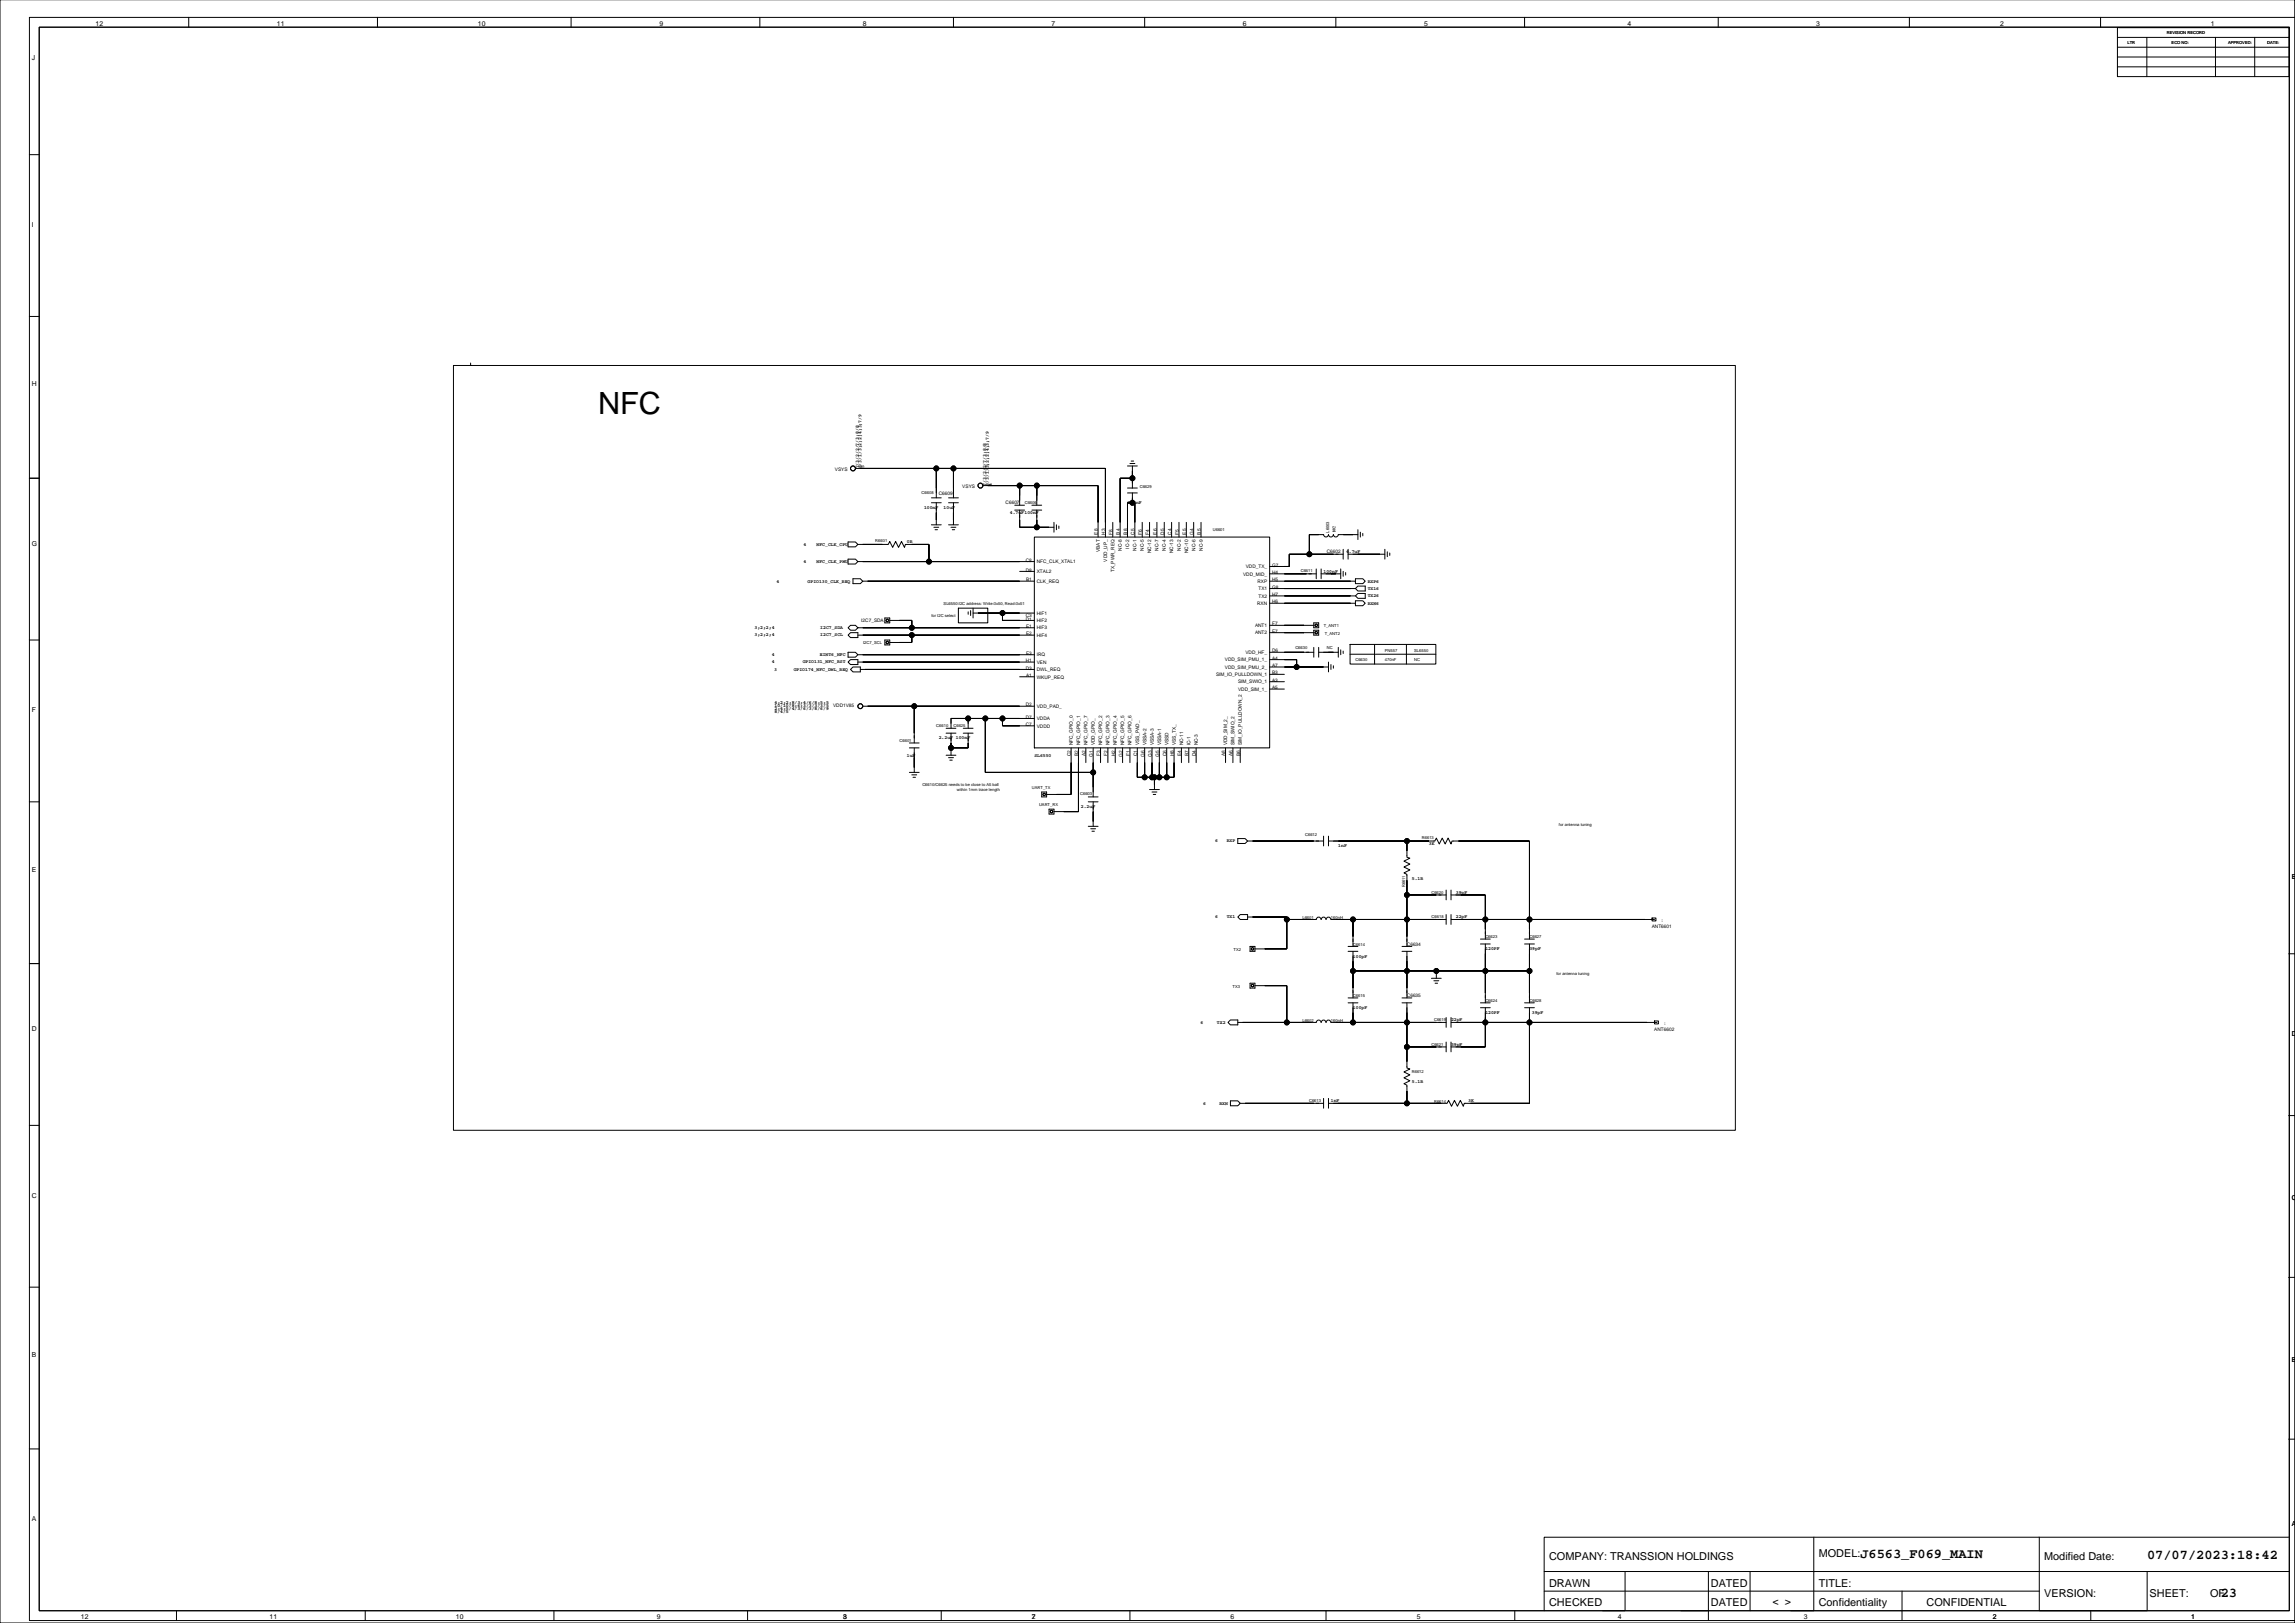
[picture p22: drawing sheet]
<svg xmlns="http://www.w3.org/2000/svg" width="1189mm" height="841mm" viewBox="0 0 1189 841" stroke-linecap="round" stroke-linejoin="round" font-family="sans-serif">
<defs><g id="words">
<text font-size="15.9" x="310" y="214">NFC</text>
<g font-size="7.1">
<text x="964" y="807">J6563_F069_MAIN</text>
<text x="1112" y="808">07/07/2023:18:42</text>
<text x="1150" y="827">23</text>
</g>
<g font-size="5.6">
<text x="802" y="808">COMPANY: TRANSSION HOLDINGS</text>
<text x="942" y="807">MODEL:</text>
<text x="1059" y="808">Modified Date:</text>
<text x="802" y="822">DRAWN</text>
<text x="886" y="822">DATED</text>
<text x="942" y="822">TITLE:</text>
<text x="1059" y="827">VERSION:</text>
<text x="1114" y="827">SHEET:</text>
<text x="1145" y="827">OF</text>
<text x="802" y="832">CHECKED</text>
<text x="886" y="832">DATED</text>
<text x="918" y="831">&lt; &gt;</text>
<text x="942" y="832">Confidentiality</text>
<text x="998" y="832">CONFIDENTIAL</text>
</g>
<g font-size="3.5">
<text x="50" y="13">12</text>
<text x="143" y="13">11</text>
<text x="248" y="13">10</text>
<text x="342" y="13">9</text>
<text x="447" y="13">8</text>
<text x="545" y="13">7</text>
<text x="644" y="13">6</text>
<text x="738" y="13">5</text>
<text x="843" y="13">4</text>
<text x="941" y="13">3</text>
<text x="1036" y="13">2</text>
<text x="1145" y="13">1</text>
<text x="17" y="31">J</text>
<text x="17" y="118">I</text>
<text x="17" y="200">H</text>
<text x="17" y="283">G</text>
<text x="17" y="369">F</text>
<text x="17" y="452">E</text>
<text x="1187" y="455">E</text>
<text x="17" y="534">D</text>
<text x="1187" y="537">D</text>
<text x="17" y="620">C</text>
<text x="1187" y="622">C</text>
<text x="17" y="703">B</text>
<text x="1187" y="705">B</text>
<text x="17" y="788">A</text>
<text x="1187" y="791">A</text>
<text x="42" y="839">12</text>
<text x="140" y="839">11</text>
<text x="236" y="839">10</text>
<text x="340" y="839">9</text>
<text x="437" y="839">3</text>
<text x="437" y="839">8</text>
<text x="535" y="839">2</text>
<text x="535" y="839">7</text>
<text x="637" y="839">6</text>
<text x="734" y="839">5</text>
<text x="838" y="839">4</text>
<text x="935" y="839">3</text>
<text x="1032" y="839">2</text>
<text x="1135" y="839">1</text>
</g>
<g font-size="2.5">
<text x="432" y="244">VSYS</text>
<text x="445" y="243" transform="rotate(-90 445 243)">7/3/2/2/7/3;8/8</text>
<text x="446" y="243" transform="rotate(-90 446 243)">8/3/1/3;2;2;4;3;7/9</text>
<text x="448" y="243" transform="rotate(-90 448 243)">5</text>
<text x="511" y="252" transform="rotate(-90 511 252)">7/3/2/2/7/3;8/8</text>
<text x="512" y="252" transform="rotate(-90 512 252)">8/3/1/3;2;2;4;3;7/9</text>
<text x="514" y="252" transform="rotate(-90 514 252)">4</text>
<text x="486" y="256">C6609</text>
<text x="499" y="253">VSYS</text>
<text x="479" y="264">100nF</text>
<text x="489" y="264">10uF</text>
<text x="521" y="261">C6607</text>
<text x="584" y="261">220nF</text>
<text x="523" y="266">4.7uF100nF</text>
<text x="692" y="276" transform="rotate(-90 692 276)">NC</text>
<text x="470" y="281">0R</text>
<text x="569" y="277" transform="rotate(-90 569 277)">E8</text>
<text x="573" y="277" transform="rotate(-90 573 277)">H3</text>
<text x="576" y="277" transform="rotate(-90 576 277)">F8</text>
<text x="580" y="277" transform="rotate(-90 580 277)">B4</text>
<text x="584" y="277" transform="rotate(-90 584 277)">B8</text>
<text x="588" y="277" transform="rotate(-90 588 277)">C5</text>
<text x="592" y="277" transform="rotate(-90 592 277)">F6</text>
<text x="595" y="277" transform="rotate(-90 595 277)">F4</text>
<text x="599" y="277" transform="rotate(-90 599 277)">E6</text>
<text x="603" y="277" transform="rotate(-90 603 277)">D5</text>
<text x="607" y="277" transform="rotate(-90 607 277)">C4</text>
<text x="611" y="277" transform="rotate(-90 611 277)">F5</text>
<text x="614" y="277" transform="rotate(-90 614 277)">E5</text>
<text x="618" y="277" transform="rotate(-90 618 277)">G4</text>
<text x="622" y="277" transform="rotate(-90 622 277)">B5</text>
<text x="416" y="283">4</text>
<text x="423" y="283">NFC_CLK_CPU</text>
<text x="570" y="286" transform="rotate(-90 570 286)">VBAT</text>
<text x="581" y="285" transform="rotate(-90 581 285)">NC-8</text>
<text x="585" y="284" transform="rotate(-90 585 284)">IC-2</text>
<text x="589" y="285" transform="rotate(-90 589 285)">NC-1</text>
<text x="593" y="285" transform="rotate(-90 593 285)">NC-5</text>
<text x="596" y="287" transform="rotate(-90 596 287)">NC-12</text>
<text x="600" y="285" transform="rotate(-90 600 285)">NC-7</text>
<text x="604" y="285" transform="rotate(-90 604 285)">NC-4</text>
<text x="608" y="287" transform="rotate(-90 608 287)">NC-13</text>
<text x="612" y="285" transform="rotate(-90 612 285)">NC-2</text>
<text x="615" y="287" transform="rotate(-90 615 287)">NC-10</text>
<text x="619" y="285" transform="rotate(-90 619 285)">NC-6</text>
<text x="623" y="285" transform="rotate(-90 623 285)">NC-9</text>
<text x="687" y="287">C6602</text>
<text x="697" y="286">4.7uF</text>
<text x="416" y="292">4</text>
<text x="423" y="292">NFC_CLK_PMU</text>
<text x="531" y="291">C8</text>
<text x="537" y="292">NFC_CLK_XTAL1</text>
<text x="574" y="291" transform="rotate(-90 574 291)">VDD_UP_</text>
<text x="659" y="293">G7</text>
<text x="531" y="296">D8</text>
<text x="537" y="297">XTAL2</text>
<text x="577" y="296" transform="rotate(-90 577 296)">TX_PWR_REQ</text>
<text x="644" y="298">VDD_MID_</text>
<text x="645" y="294">VDD_TX_</text>
<text x="659" y="297">H4</text>
<text x="686" y="297">100nF</text>
<text x="402" y="302">4</text>
<text x="418" y="302">GPIO130_CLK_REQ</text>
<text x="532" y="301">B1</text>
<text x="537" y="302">CLK_REQ</text>
<text x="651" y="302">RXP</text>
<text x="652" y="306">TX1</text>
<text x="659" y="301">H5</text>
<text x="659" y="305">G8</text>
<text x="708" y="306">TX16</text>
<text x="708" y="302">RXP6</text>
<text x="652" y="310">TX2</text>
<text x="659" y="309">H7</text>
<text x="708" y="309">TX26</text>
<text x="651" y="313">RXN</text>
<text x="659" y="313">H6</text>
<text x="708" y="313">RXN6</text>
<text x="446" y="322">I2C7_SDA</text>
<text x="531" y="321">D1</text>
<text x="531" y="320">C3</text>
<text x="537" y="318">HIF1</text>
<text x="537" y="322">HIF2</text>
<text x="659" y="324">F7</text>
<text x="391" y="330">3;2;2;4</text>
<text x="391" y="326">3;2;2;4</text>
<text x="425" y="330">I2C7_SCL</text>
<text x="425" y="326">I2C7_SDA</text>
<text x="532" y="329">E2</text>
<text x="532" y="325">E1</text>
<text x="537" y="326">HIF3</text>
<text x="537" y="330">HIF4</text>
<text x="650" y="325">ANT1</text>
<text x="650" y="329">ANT2</text>
<text x="659" y="328">E7</text>
<text x="400" y="340">4</text>
<text x="425" y="340">EINT6_NFC</text>
<text x="532" y="339">E3</text>
<text x="537" y="340">IRQ</text>
<text x="645" y="339">VDD_HF_</text>
<text x="659" y="342">A4</text>
<text x="659" y="338">D6</text>
<text x="400" y="344">4</text>
<text x="401" y="347">3</text>
<text x="411" y="347">GPIO174_NFC_DWL_REQ</text>
<text x="416" y="344">GPIO131_NFC_RST</text>
<text x="531" y="343">H1</text>
<text x="531" y="347">D3</text>
<text x="537" y="348">DWL_REQ</text>
<text x="537" y="344">VEN</text>
<text x="634" y="346">VDD_SIM_PMU_2_</text>
<text x="634" y="343">VDD_SIM_PMU_1_</text>
<text x="659" y="346">A7</text>
<text x="532" y="351">A1</text>
<text x="537" y="351">WKUP_REQ</text>
<text x="630" y="350">SIM_IO_PULLDOWN_1</text>
<text x="641" y="354">SIM_SWIO_1</text>
<text x="659" y="353">A3</text>
<text x="659" y="349">B3</text>
<text x="641" y="358">VDD_SIM_1_</text>
<text x="659" y="357">A5</text>
<text x="401" y="365">4;2;2;8/3;4/6/8;5;5</text>
<text x="531" y="366">D2</text>
<text x="401" y="366">10/10/8;6;3/3/3/3/5</text>
<text x="401" y="368">2;4;5/4/3/6/3/8/6/9</text>
<text x="401" y="369">8/4/5</text>
<text x="432" y="366">VDD1V85</text>
<text x="537" y="367">VDD_PAD_</text>
<text x="531" y="372">D7</text>
<text x="531" y="376">C7</text>
<text x="537" y="377">VDDD</text>
<text x="537" y="373">VDDA</text>
<text x="486" y="383">2.2uF 100nF</text>
<text x="556" y="386" transform="rotate(-90 556 386)">NFC_GPIO_0</text>
<text x="560" y="386" transform="rotate(-90 560 386)">NFC_GPIO_1</text>
<text x="563" y="386" transform="rotate(-90 563 386)">NFC_GPIO_7</text>
<text x="567" y="386" transform="rotate(-90 567 386)">VDD_GPIO_</text>
<text x="571" y="386" transform="rotate(-90 571 386)">NFC_GPIO_2</text>
<text x="575" y="386" transform="rotate(-90 575 386)">NFC_GPIO_3</text>
<text x="579" y="386" transform="rotate(-90 579 386)">NFC_GPIO_4</text>
<text x="582" y="386" transform="rotate(-90 582 386)">NFC_GPIO_5</text>
<text x="586" y="386" transform="rotate(-90 586 386)">NFC_GPIO_6</text>
<text x="590" y="386" transform="rotate(-90 590 386)">VSS_PAD_</text>
<text x="594" y="386" transform="rotate(-90 594 386)">VSSA-2</text>
<text x="598" y="386" transform="rotate(-90 598 386)">VSSA-3</text>
<text x="601" y="386" transform="rotate(-90 601 386)">VSSA-1</text>
<text x="605" y="386" transform="rotate(-90 605 386)">VSSD</text>
<text x="609" y="386" transform="rotate(-90 609 386)">VSS_TX_</text>
<text x="613" y="386" transform="rotate(-90 613 386)">NC-11</text>
<text x="617" y="386" transform="rotate(-90 617 386)">IC-1</text>
<text x="621" y="386" transform="rotate(-90 621 386)">NC-3</text>
<text x="636" y="386" transform="rotate(-90 636 386)">VDD_SIM_2_</text>
<text x="640" y="386" transform="rotate(-90 640 386)">SIM_SWIO_2</text>
<text x="643" y="386" transform="rotate(-90 643 386)">SIM_IO_PULLDOWN_2</text>
<text x="470" y="392">1uF</text>
<text x="536" y="392">SL6550</text>
<text x="555" y="392" transform="rotate(-90 555 392)">C2</text>
<text x="559" y="392" transform="rotate(-90 559 392)">B2</text>
<text x="562" y="392" transform="rotate(-90 562 392)">A2</text>
<text x="566" y="392" transform="rotate(-90 566 392)">G1</text>
<text x="570" y="392" transform="rotate(-90 570 392)">F3</text>
<text x="574" y="392" transform="rotate(-90 574 392)">F2</text>
<text x="578" y="392" transform="rotate(-90 578 392)">H2</text>
<text x="581" y="392" transform="rotate(-90 581 392)">G2</text>
<text x="585" y="392" transform="rotate(-90 585 392)">F1</text>
<text x="589" y="392" transform="rotate(-90 589 392)">C1</text>
<text x="593" y="392" transform="rotate(-90 593 392)">G6</text>
<text x="597" y="392" transform="rotate(-90 597 392)">G3</text>
<text x="600" y="392" transform="rotate(-90 600 392)">G5</text>
<text x="604" y="392" transform="rotate(-90 604 392)">C6</text>
<text x="608" y="392" transform="rotate(-90 608 392)">H8</text>
<text x="612" y="392" transform="rotate(-90 612 392)">E4</text>
<text x="616" y="392" transform="rotate(-90 616 392)">B7</text>
<text x="619" y="392" transform="rotate(-90 619 392)">D4</text>
<text x="635" y="392" transform="rotate(-90 635 392)">A8</text>
<text x="639" y="392" transform="rotate(-90 639 392)">A6</text>
<text x="642" y="392" transform="rotate(-90 642 392)">B6</text>
<text x="560" y="419">2.2uF</text>
<text x="630" y="436">6</text>
<text x="635" y="436">RXP</text>
<text x="740" y="438">3K</text>
<text x="693" y="439">1nF</text>
<text x="731" y="456">5.1R</text>
<text x="754" y="463">39pF</text>
<text x="630" y="476">6</text>
<text x="635" y="476">TX1</text>
<text x="754" y="476">22pF</text>
<text x="856" y="481">ANT6601</text>
<text x="729" y="490">C6634</text>
<text x="701" y="496">100pF</text>
<text x="769" y="492">120PF</text>
<text x="792" y="492">39pF</text>
<text x="729" y="516">C6635</text>
<text x="701" y="523">100pF</text>
<text x="769" y="525">120PF</text>
<text x="794" y="525">39pF</text>
<text x="622" y="530">6</text>
<text x="630" y="530">TX2</text>
<text x="752" y="529">22pF</text>
<text x="857" y="534">ANT6602</text>
<text x="752" y="542">39pF</text>
<text x="731" y="561">5.1R</text>
<text x="623" y="572">6</text>
<text x="632" y="572">RXN</text>
<text x="689" y="571">1nF</text>
<text x="761" y="571">3K</text>
</g>
<g font-size="2.1">
<text x="1122" y="18">REVISION RECORD</text>
<text x="1102" y="23">LTR</text>
<text x="1125" y="23">ECO NO:</text>
<text x="1154" y="23">APPROVED:</text>
<text x="1174" y="23">DATE:</text>
<text x="477" y="256">C6608</text>
<text x="590" y="253">C6629</text>
<text x="531" y="261">C6606</text>
<text x="628" y="275">U6601</text>
<text x="689" y="276" transform="rotate(-90 689 276)">L6003</text>
<text x="453" y="281">R6601</text>
<text x="674" y="296">C6611</text>
<text x="489" y="313">SL6550:I2C address: Write:0x50, Read:0x51</text>
<text x="482" y="320">for I2C select</text>
<text x="686" y="325">T_ANT1</text>
<text x="686" y="329">T_ANT2</text>
<text x="447" y="334">I2C7_SCL</text>
<text x="671" y="336">C6630</text>
<text x="687" y="336">NC</text>
<text x="717" y="337">PN557</text>
<text x="733" y="337">SL6550</text>
<text x="702" y="343">C6630</text>
<text x="717" y="343">470nF</text>
<text x="733" y="343">NC</text>
<text x="485" y="376">C6610</text>
<text x="494" y="376">C6625</text>
<text x="466" y="384">C6601</text>
<text x="478" y="407">C6610/C6625 needs to be close to A5 ball</text>
<text x="496" y="410">within 1mm trace length</text>
<text x="535" y="409">UART_TX</text>
<text x="560" y="412">C6603</text>
<text x="538" y="417">UART_RX</text>
<text x="808" y="428">for antenna tuning</text>
<text x="676" y="433">C6612</text>
<text x="737" y="434">R6613</text>
<text x="728" y="460" transform="rotate(-90 728 460)">R6611</text>
<text x="742" y="463">C6620</text>
<text x="675" y="476">L6601</text>
<text x="689" y="476">160nH</text>
<text x="742" y="476">C6618</text>
<text x="701" y="490">C6614</text>
<text x="769" y="486">C6623</text>
<text x="792" y="486">C6627</text>
<text x="639" y="492">TX2</text>
<text x="806" y="505">for antenna tuning</text>
<text x="639" y="512">TX3</text>
<text x="701" y="517">C6615</text>
<text x="769" y="519">C6624</text>
<text x="792" y="519">C6628</text>
<text x="675" y="529">L6602</text>
<text x="689" y="529">160nH</text>
<text x="743" y="529">C6619</text>
<text x="742" y="542">C6621</text>
<text x="731" y="556">R6612</text>
<text x="678" y="571">C6613</text>
<text x="743" y="571">R6614</text>
</g>
<g font-size=".7">
<text x="861" y="478" transform="rotate(-90 861 478)">H1.7</text>
<text x="863" y="531" transform="rotate(-90 863 531)">H1.7</text>
</g>
</g></defs>
<g fill="none" stroke="#000" stroke-width=".52">
<path d="M0 0v841h1189v-841M20 14h1166v820h-1166zM98 9v5M196 9v5M296 9v5M394 9v5M494 9v5M593 9v5M692 9v5M790 9v5M890 9v5M989 9v5"/>
<path d="M1088 9v5M1097 14h89v26h-89zM1097 19h89M1098 14h88M1112 19v21M1148 19v21M1168 19v21M1189 9h-1174v830h1174M1097 30h89M1097 35h89M1097 24h89M15 80h5"/>
<path d="M15 164h5M244 188v1h-9v396h664v-396h-655M586 239h1M15 248h5M443 243h130v35M446 243h.1M482 258h6M485 243v15M491 258h5M494 243v15M509 252h60v26M512 252h.1"/>
<path d="M528 252v10M537 252v10M584 253h5M584 255h5M584 241h5M585 240h3M587 244h.1M587 248h.1M587 248h-7v30M587 241v12M587 255v5M482 260h6"/>
<path d="M482 272h6M484 273h2M484 274h2M485 269h.1M485 260v12M491 260h5M491 272h5M493 273h2M493 274h2M494 269h.1M494 260v12M526 262h5"/>
<path d="M526 264h5M528 264v9h18M535 262h5M535 264h5M536 278h122v109h-122zM537 264v9M543 273h.1M546 271v5M547 272v2M549 272v2M576 271v7M584 278v-18h4v18"/>
<path d="M587 260h.1M592 271v7M595 271v7M599 271v7M603 271v7M607 271v7M611 271v7M615 271v7M618 271v7M622 271v7M701 277h.1M703 277h-10a1.3 1.3 0 0 1-1 1 1.3 1.3 0 0 1-1-1 1.3 1.3 0 0 1-2 1 1.3 1.3 0 0 1-1-1 1.3 1.3 0 0 1-1 1 1.3 1.3 0 0 1-1-1h-8v10"/>
<path d="M703 274v5M705 276v2M706 276v2M439 281h4l1 1-1 1h-4zM439 290h4l1 1-1 1h-4zM442 300h4l1 1-1 1h-4zM444 282h16l1-2 1 4 2-4 1 4 2-4 2 4v-2h12v9M444 291h92M447 282h.1M447 291h.1M528 296h8M658 297h24"/>
<path d="M682 295v5M684 297h11M684 295v5M692 297h.1M695 295v5M696 287h-28v6h-10M696 285v5M696 296v3M697 297v1M698 287h19M698 285v5M702 300h4l1 1-1 1h-4z"/>
<path d="M715 287h.1M717 285v5M719 286v2M720 286v2M447 301h89M449 301h.1M496 315h16v8h-16zM502 317v1M503 316v3M504 318h32M504 315v5M507 318h.1"/>
<path d="M519 318v3h17M658 305h44M658 301h44M658 309h44M658 312h44M700 305h.1M700 309h.1M700 301h.1M700 312h.1M702 305l1-1h4v2h-4zM702 311h4l1 1-1 2h-4zM703 307h4v3h-4l-1-1z"/>
<path d="M15 332h5M439 338h4l1 1-1 1h-4zM439 329l2-1h3v2h-3zM444 325l-1-1h-2l-2 1 2 1h2l1-1h92M444 329h92M444 339h92M447 339h.1M447 329h.1M447 325h.1M458 320h3v3h-3zM458 332h3v2h-3zM461 321h11v4"/>
<path d="M472 329v4h-11M658 338h23M658 324h23M658 328h23M681 323h2v2h-2zM681 326h2v3h-2zM681 335v5M683 338h10M683 335v5M691 338h.1M693 335v5M695 337v2"/>
<path d="M696 337v1M699 334h45v10h-45zM699 339h45M712 334v10M729 334v10M439 343l2-1h3v2h-3zM441 347l1-2h4v3h-4zM444 343h92M446 347h90M447 343h.1M448 347h.1M528 351h8"/>
<path d="M658 345h30M658 357h7M658 349h7M658 353h7M658 342h14v3M686 345h.1M688 343v5M689 344v3M691 345v1M447 366h89M449 366h.1M474 366v19"/>
<path d="M490 377h5M490 380h5M493 380v11M499 377h5M499 380h5M502 372h.1M502 372v5M502 380v7h-9M510 372v28h56M519 372v4h17M536 372h-43v5M471 385h5"/>
<path d="M471 387h5M474 398h.1M474 387v13M490 391h5M491 392h3M492 394h1M493 389h.1M555 387v25h-13M559 387v33h-13M562 387v8M566 387v26M570 387v8"/>
<path d="M574 387v8M578 387v8M582 387v8M585 387v8M589 387v16h19v-16M593 387v16M597 387v16M601 387v16M604 387v16M612 387v8M616 387v8M620 387v8"/>
<path d="M635 387v8M639 387v8M642 387v8M15 415h5M471 400h5M472 401h3M473 403h1M540 410h2v3h-2zM543 419h3v3h-3zM564 413h5M564 415h5M566 415v13"/>
<path d="M595 409h6M597 410h2M597 412h2M598 406h.1M598 403v6M564 428h5M565 429h3M566 431h1M566 425h.1M641 434h4l1 2-1 1h-4zM646 436h40M649 436h.1"/>
<path d="M686 433v5M688 436h55l1-2 2 3 1-3 2 3 1-3 2 3v-1h40v50M688 433v5M729 436v8l1 1-3 1 3 2-3 1 3 2-3 1 2 1v37M641 475l1-1h4v2h-4zM646 475h21v16h-17M649 475h.1M667 476h15a1.3 1.3 0 0 1 1-1 1.3 1.3 0 0 1 1 1 1.3 1.3 0 0 1 2-1 1.3 1.3 0 0 1 1 1 1.3 1.3 0 0 1 1-1 1.3 1.3 0 0 1 1 1h60M701 476v14M729 464h20M749 461v5M749 474v5"/>
<path d="M752 464h17v22M752 476h105M752 461v5M752 474v5M856 476h2v1h-2zM15 499h5M648 490h2v3h-2zM698 490h5M698 493h5M701 493v24M726 490h5M726 493h5"/>
<path d="M729 493v24M767 486h5M767 489h5M769 489v30M790 486h5M790 489h5M792 489v30M1186 494h3M648 509h2v3h-2zM650 511h17v19M698 519h5M698 517h5"/>
<path d="M701 519v11M701 503h91M726 519h5M726 517h5M729 519v34l1 1-3 1 3 2-3 1 3 2-3 1 2 1v9M742 507h5M743 508h2M743 509h2M744 504h.1M744 503v4M767 519h5M790 519h5"/>
<path d="M636 530l1-2h4v3h-4zM641 530h41a1.3 1.3 0 0 1 1-2 1.3 1.3 0 0 1 1 2 1.4 1.4 0 0 1 2-2 1.3 1.3 0 0 1 1 2 1.3 1.3 0 0 1 1-2 1.3 1.3 0 0 1 1 2h60M644 530h.1M749 527v5M749 540v5M752 527v5M752 540v5M752 530h106M767 522h5M769 522v20h-17M790 522h5M792 522v49h-33l-1 2-2-3-1 3-2-3-1 3-2-3v1h-62"/>
<path d="M857 529h2v1h-2zM729 542h20M637 570h4l1 1-1 2h-4zM642 571h44M645 571h.1M686 569v5M688 569v5M1186 578h3M15 583h5M15 667h5M1186 662h3M15 751h5"/>
<path d="M1186 745h3M940 796v38h-12M1056 796v38h56M1186 796h-386v38M800 814h386M842 814v20h-12M885 814v20h-14M907 814v20M1112 814v20M91 834v5M189 834v5M287 834v5"/>
<path d="M387 834v5M488 834v5M585 834v5M687 834v5M785 834v5M800 824h256M885 834v5M985 824v15M1083 834v5"/>
<circle cx="442" cy="243" r="1.3"/>
<circle cx="485" cy="243" r="1.3"/>
<circle cx="494" cy="243" r="1.3"/>
<circle cx="508" cy="252" r="1.3"/>
<circle cx="528" cy="252" r="1.3"/>
<circle cx="537" cy="252" r="1.3"/>
<circle cx="587" cy="248" r="1.3"/>
<circle cx="537" cy="273" r="1.3"/>
<circle cx="587" cy="260" r="1.3"/>
<circle cx="481" cy="291" r="1.3"/>
<circle cx="678" cy="287" r="1.3"/>
<circle cx="519" cy="318" r="1.3"/>
<circle cx="460" cy="333" r=".6"/>
<circle cx="460" cy="321" r=".6"/>
<circle cx="472" cy="329" r="1.3"/>
<circle cx="472" cy="325" r="1.3"/>
<circle cx="682" cy="324" r=".6"/>
<circle cx="682" cy="328" r=".6"/>
<circle cx="672" cy="345" r="1.3"/>
<circle cx="446" cy="366" r="1.3"/>
<circle cx="474" cy="366" r="1.3"/>
<circle cx="502" cy="372" r="1.3"/>
<circle cx="510" cy="372" r="1.3"/>
<circle cx="519" cy="372" r="1.3"/>
<circle cx="493" cy="387" r="1.3"/>
<circle cx="541" cy="412" r=".6"/>
<circle cx="566" cy="400" r="1.3"/>
<circle cx="593" cy="403" r="1.3"/>
<circle cx="597" cy="403" r="1.3"/>
<circle cx="598" cy="403" r="1.3"/>
<circle cx="601" cy="403" r="1.3"/>
<circle cx="604" cy="403" r="1.3"/>
<circle cx="545" cy="420" r=".6"/>
<circle cx="729" cy="436" r="1.3"/>
<circle cx="667" cy="476" r="1.3"/>
<circle cx="701" cy="476" r="1.3"/>
<circle cx="729" cy="464" r="1.3"/>
<circle cx="729" cy="476" r="1.3"/>
<circle cx="769" cy="476" r="1.3"/>
<circle cx="792" cy="476" r="1.3"/>
<circle cx="649" cy="491" r=".6"/>
<circle cx="649" cy="511" r=".6"/>
<circle cx="701" cy="503" r="1.3"/>
<circle cx="729" cy="503" r="1.3"/>
<circle cx="744" cy="503" r="1.3"/>
<circle cx="769" cy="503" r="1.3"/>
<circle cx="792" cy="503" r="1.3"/>
<circle cx="667" cy="530" r="1.3"/>
<circle cx="701" cy="530" r="1.3"/>
<circle cx="729" cy="530" r="1.3"/>
<circle cx="769" cy="530" r="1.3"/>
<circle cx="792" cy="530" r="1.3"/>
<circle cx="729" cy="542" r="1.3"/>
<circle cx="729" cy="571" r="1.3"/>
</g>
<g fill="#000" stroke="#000" stroke-width=".52">
<path d="M485 243v10z" fill-rule="evenodd"/>
<path d="M446 243h39z" fill-rule="evenodd"/>
<path d="M485 243h9z" fill-rule="evenodd"/>
<path d="M494 243v10z" fill-rule="evenodd"/>
<path d="M528 252v5z" fill-rule="evenodd"/>
<path d="M512 252h16z" fill-rule="evenodd"/>
<path d="M537 252v5z" fill-rule="evenodd"/>
<path d="M528 252h9z" fill-rule="evenodd"/>
<path d="M537 252h32z" fill-rule="evenodd"/>
<path d="M569 252v19z" fill-rule="evenodd"/>
<path d="M494 243h79z" fill-rule="evenodd"/>
<path d="M573 243v28z" fill-rule="evenodd"/>
<path d="M580 248v23z" fill-rule="evenodd"/>
<path d="M587 244v4z" fill-rule="evenodd"/>
<path d="M580 248h7z" fill-rule="evenodd"/>
<path d="M485 265v4z" fill-rule="evenodd"/>
<path d="M494 265v4z" fill-rule="evenodd"/>
<path d="M528 269v4z" fill-rule="evenodd"/>
<path d="M537 269v4z" fill-rule="evenodd"/>
<path d="M528 273h9z" fill-rule="evenodd"/>
<path d="M537 273h6z" fill-rule="evenodd"/>
<path d="M584 260v11z" fill-rule="evenodd"/>
<path d="M584 260h3z" fill-rule="evenodd"/>
<path d="M587 260h1z" fill-rule="evenodd"/>
<path d="M588 260v11z" fill-rule="evenodd"/>
<path d="M678 277v10z" fill-rule="evenodd"/>
<path d="M678 277h5z" fill-rule="evenodd"/>
<path d="M696 277h5z" fill-rule="evenodd"/>
<path d="M447 282h10z" fill-rule="evenodd"/>
<path d="M472 282h9z" fill-rule="evenodd"/>
<path d="M481 282v9z" fill-rule="evenodd"/>
<path d="M447 291h34z" fill-rule="evenodd"/>
<path d="M481 291h47z" fill-rule="evenodd"/>
<path d="M668 287v6z" fill-rule="evenodd"/>
<path d="M665 293h3z" fill-rule="evenodd"/>
<path d="M665 297h12z" fill-rule="evenodd"/>
<path d="M668 287h10z" fill-rule="evenodd"/>
<path d="M678 287h13z" fill-rule="evenodd"/>
<path d="M689 297h3z" fill-rule="evenodd"/>
<path d="M703 287h12z" fill-rule="evenodd"/>
<path d="M507 318h12z" fill-rule="evenodd"/>
<path d="M519 318v3z" fill-rule="evenodd"/>
<path d="M519 318h9z" fill-rule="evenodd"/>
<path d="M449 301h79z" fill-rule="evenodd"/>
<path d="M665 301h35z" fill-rule="evenodd"/>
<path d="M665 312h35z" fill-rule="evenodd"/>
<path d="M665 305h35z" fill-rule="evenodd"/>
<path d="M665 309h35z" fill-rule="evenodd"/>
<path d="M472 321v4z" fill-rule="evenodd"/>
<path d="M466 321h6z" fill-rule="evenodd"/>
<path d="M447 325h25z" fill-rule="evenodd"/>
<path d="M466 333h6z" fill-rule="evenodd"/>
<path d="M472 329v4z" fill-rule="evenodd"/>
<path d="M447 329h25z" fill-rule="evenodd"/>
<path d="M519 321h9z" fill-rule="evenodd"/>
<path d="M447 339h81z" fill-rule="evenodd"/>
<path d="M472 325h56z" fill-rule="evenodd"/>
<path d="M472 329h56z" fill-rule="evenodd"/>
<path d="M665 324h10z" fill-rule="evenodd"/>
<path d="M665 328h10z" fill-rule="evenodd"/>
<path d="M665 338h10z" fill-rule="evenodd"/>
<path d="M688 338h3z" fill-rule="evenodd"/>
<path d="M447 343h81z" fill-rule="evenodd"/>
<path d="M448 347h80z" fill-rule="evenodd"/>
<path d="M665 345h7z" fill-rule="evenodd"/>
<path d="M672 342v3z" fill-rule="evenodd"/>
<path d="M665 342h7z" fill-rule="evenodd"/>
<path d="M672 345h14z" fill-rule="evenodd"/>
<path d="M474 366v14z" fill-rule="evenodd"/>
<path d="M449 366h25z" fill-rule="evenodd"/>
<path d="M493 372h9z" fill-rule="evenodd"/>
<path d="M502 372h8z" fill-rule="evenodd"/>
<path d="M510 372v28z" fill-rule="evenodd"/>
<path d="M519 372v4z" fill-rule="evenodd"/>
<path d="M510 372h9z" fill-rule="evenodd"/>
<path d="M474 366h54z" fill-rule="evenodd"/>
<path d="M519 376h9z" fill-rule="evenodd"/>
<path d="M519 372h9z" fill-rule="evenodd"/>
<path d="M474 392v6z" fill-rule="evenodd"/>
<path d="M493 387v2z" fill-rule="evenodd"/>
<path d="M493 385v2z" fill-rule="evenodd"/>
<path d="M502 385v2z" fill-rule="evenodd"/>
<path d="M493 387h9z" fill-rule="evenodd"/>
<path d="M555 395v17z" fill-rule="evenodd"/>
<path d="M559 395v25z" fill-rule="evenodd"/>
<path d="M566 395v5z" fill-rule="evenodd"/>
<path d="M589 395v8z" fill-rule="evenodd"/>
<path d="M593 395v8z" fill-rule="evenodd"/>
<path d="M597 395v8z" fill-rule="evenodd"/>
<path d="M601 395v8z" fill-rule="evenodd"/>
<path d="M604 395v8z" fill-rule="evenodd"/>
<path d="M608 395v8z" fill-rule="evenodd"/>
<path d="M547 412h8z" fill-rule="evenodd"/>
<path d="M566 400v8z" fill-rule="evenodd"/>
<path d="M510 400h56z" fill-rule="evenodd"/>
<path d="M589 403h4z" fill-rule="evenodd"/>
<path d="M593 403h4z" fill-rule="evenodd"/>
<path d="M598 403v3z" fill-rule="evenodd"/>
<path d="M597 403h1z" fill-rule="evenodd"/>
<path d="M598 403h3z" fill-rule="evenodd"/>
<path d="M601 403h3z" fill-rule="evenodd"/>
<path d="M604 403h4z" fill-rule="evenodd"/>
<path d="M551 420h8z" fill-rule="evenodd"/>
<path d="M566 420v5z" fill-rule="evenodd"/>
<path d="M649 436h32z" fill-rule="evenodd"/>
<path d="M729 436v5z" fill-rule="evenodd"/>
<path d="M693 436h36z" fill-rule="evenodd"/>
<path d="M729 436h11z" fill-rule="evenodd"/>
<path d="M755 436h37z" fill-rule="evenodd"/>
<path d="M792 436v40z" fill-rule="evenodd"/>
<path d="M729 456v8z" fill-rule="evenodd"/>
<path d="M649 475h18z" fill-rule="evenodd"/>
<path d="M667 475v1z" fill-rule="evenodd"/>
<path d="M667 476v15z" fill-rule="evenodd"/>
<path d="M667 476h12z" fill-rule="evenodd"/>
<path d="M701 476v9z" fill-rule="evenodd"/>
<path d="M692 476h9z" fill-rule="evenodd"/>
<path d="M729 464v12z" fill-rule="evenodd"/>
<path d="M729 476v9z" fill-rule="evenodd"/>
<path d="M701 476h28z" fill-rule="evenodd"/>
<path d="M729 464h15z" fill-rule="evenodd"/>
<path d="M729 476h15z" fill-rule="evenodd"/>
<path d="M769 476v5z" fill-rule="evenodd"/>
<path d="M757 464h12z" fill-rule="evenodd"/>
<path d="M757 476h12z" fill-rule="evenodd"/>
<path d="M769 464v12z" fill-rule="evenodd"/>
<path d="M792 476v5z" fill-rule="evenodd"/>
<path d="M769 476h23z" fill-rule="evenodd"/>
<path d="M792 476h60z" fill-rule="evenodd"/>
<path d="M655 491h12z" fill-rule="evenodd"/>
<path d="M701 498v5z" fill-rule="evenodd"/>
<path d="M729 498v5z" fill-rule="evenodd"/>
<path d="M769 494v9z" fill-rule="evenodd"/>
<path d="M792 494v9z" fill-rule="evenodd"/>
<path d="M655 511h12z" fill-rule="evenodd"/>
<path d="M667 511v19z" fill-rule="evenodd"/>
<path d="M701 503v9z" fill-rule="evenodd"/>
<path d="M701 503h28z" fill-rule="evenodd"/>
<path d="M729 503v9z" fill-rule="evenodd"/>
<path d="M744 503v1z" fill-rule="evenodd"/>
<path d="M729 503h15z" fill-rule="evenodd"/>
<path d="M769 503v11z" fill-rule="evenodd"/>
<path d="M744 503h25z" fill-rule="evenodd"/>
<path d="M792 503v11z" fill-rule="evenodd"/>
<path d="M769 503h23z" fill-rule="evenodd"/>
<path d="M644 530h23z" fill-rule="evenodd"/>
<path d="M667 530h12z" fill-rule="evenodd"/>
<path d="M692 530h9z" fill-rule="evenodd"/>
<path d="M701 525v5z" fill-rule="evenodd"/>
<path d="M729 525v5z" fill-rule="evenodd"/>
<path d="M729 530v12z" fill-rule="evenodd"/>
<path d="M701 530h28z" fill-rule="evenodd"/>
<path d="M729 530h15z" fill-rule="evenodd"/>
<path d="M769 527v3z" fill-rule="evenodd"/>
<path d="M757 530h12z" fill-rule="evenodd"/>
<path d="M769 530v12z" fill-rule="evenodd"/>
<path d="M792 530v41z" fill-rule="evenodd"/>
<path d="M792 527v3z" fill-rule="evenodd"/>
<path d="M769 530h23z" fill-rule="evenodd"/>
<path d="M792 530h61z" fill-rule="evenodd"/>
<path d="M729 542v8z" fill-rule="evenodd"/>
<path d="M729 542h15z" fill-rule="evenodd"/>
<path d="M757 542h12z" fill-rule="evenodd"/>
<path d="M645 571h36z" fill-rule="evenodd"/>
<path d="M729 565v6z" fill-rule="evenodd"/>
<path d="M693 571h36z" fill-rule="evenodd"/>
<path d="M729 571h18z" fill-rule="evenodd"/>
<path d="M762 571h30z" fill-rule="evenodd"/>
<circle cx="485" cy="243" r="1.3"/>
<circle cx="494" cy="243" r="1.3"/>
<circle cx="528" cy="252" r="1.3"/>
<circle cx="537" cy="252" r="1.3"/>
<circle cx="587" cy="248" r="1.3"/>
<circle cx="537" cy="273" r="1.3"/>
<circle cx="587" cy="260" r="1.3"/>
<circle cx="481" cy="291" r="1.3"/>
<circle cx="678" cy="287" r="1.3"/>
<circle cx="519" cy="318" r="1.3"/>
<circle cx="472" cy="329" r="1.3"/>
<circle cx="472" cy="325" r="1.3"/>
<circle cx="672" cy="345" r="1.3"/>
<circle cx="474" cy="366" r="1.3"/>
<circle cx="502" cy="372" r="1.3"/>
<circle cx="510" cy="372" r="1.3"/>
<circle cx="519" cy="372" r="1.3"/>
<circle cx="493" cy="387" r="1.3"/>
<circle cx="566" cy="400" r="1.3"/>
<circle cx="593" cy="403" r="1.3"/>
<circle cx="597" cy="403" r="1.3"/>
<circle cx="598" cy="403" r="1.3"/>
<circle cx="601" cy="403" r="1.3"/>
<circle cx="604" cy="403" r="1.3"/>
<circle cx="729" cy="436" r="1.3"/>
<circle cx="667" cy="476" r="1.3"/>
<circle cx="701" cy="476" r="1.3"/>
<circle cx="729" cy="464" r="1.3"/>
<circle cx="729" cy="476" r="1.3"/>
<circle cx="769" cy="476" r="1.3"/>
<circle cx="792" cy="476" r="1.3"/>
<circle cx="701" cy="503" r="1.3"/>
<circle cx="729" cy="503" r="1.3"/>
<circle cx="744" cy="503" r="1.3"/>
<circle cx="769" cy="503" r="1.3"/>
<circle cx="792" cy="503" r="1.3"/>
<circle cx="667" cy="530" r="1.3"/>
<circle cx="701" cy="530" r="1.3"/>
<circle cx="729" cy="530" r="1.3"/>
<circle cx="769" cy="530" r="1.3"/>
<circle cx="792" cy="530" r="1.3"/>
<circle cx="729" cy="542" r="1.3"/>
<circle cx="729" cy="571" r="1.3"/>
</g>
<use href="#words"/>
</svg>
